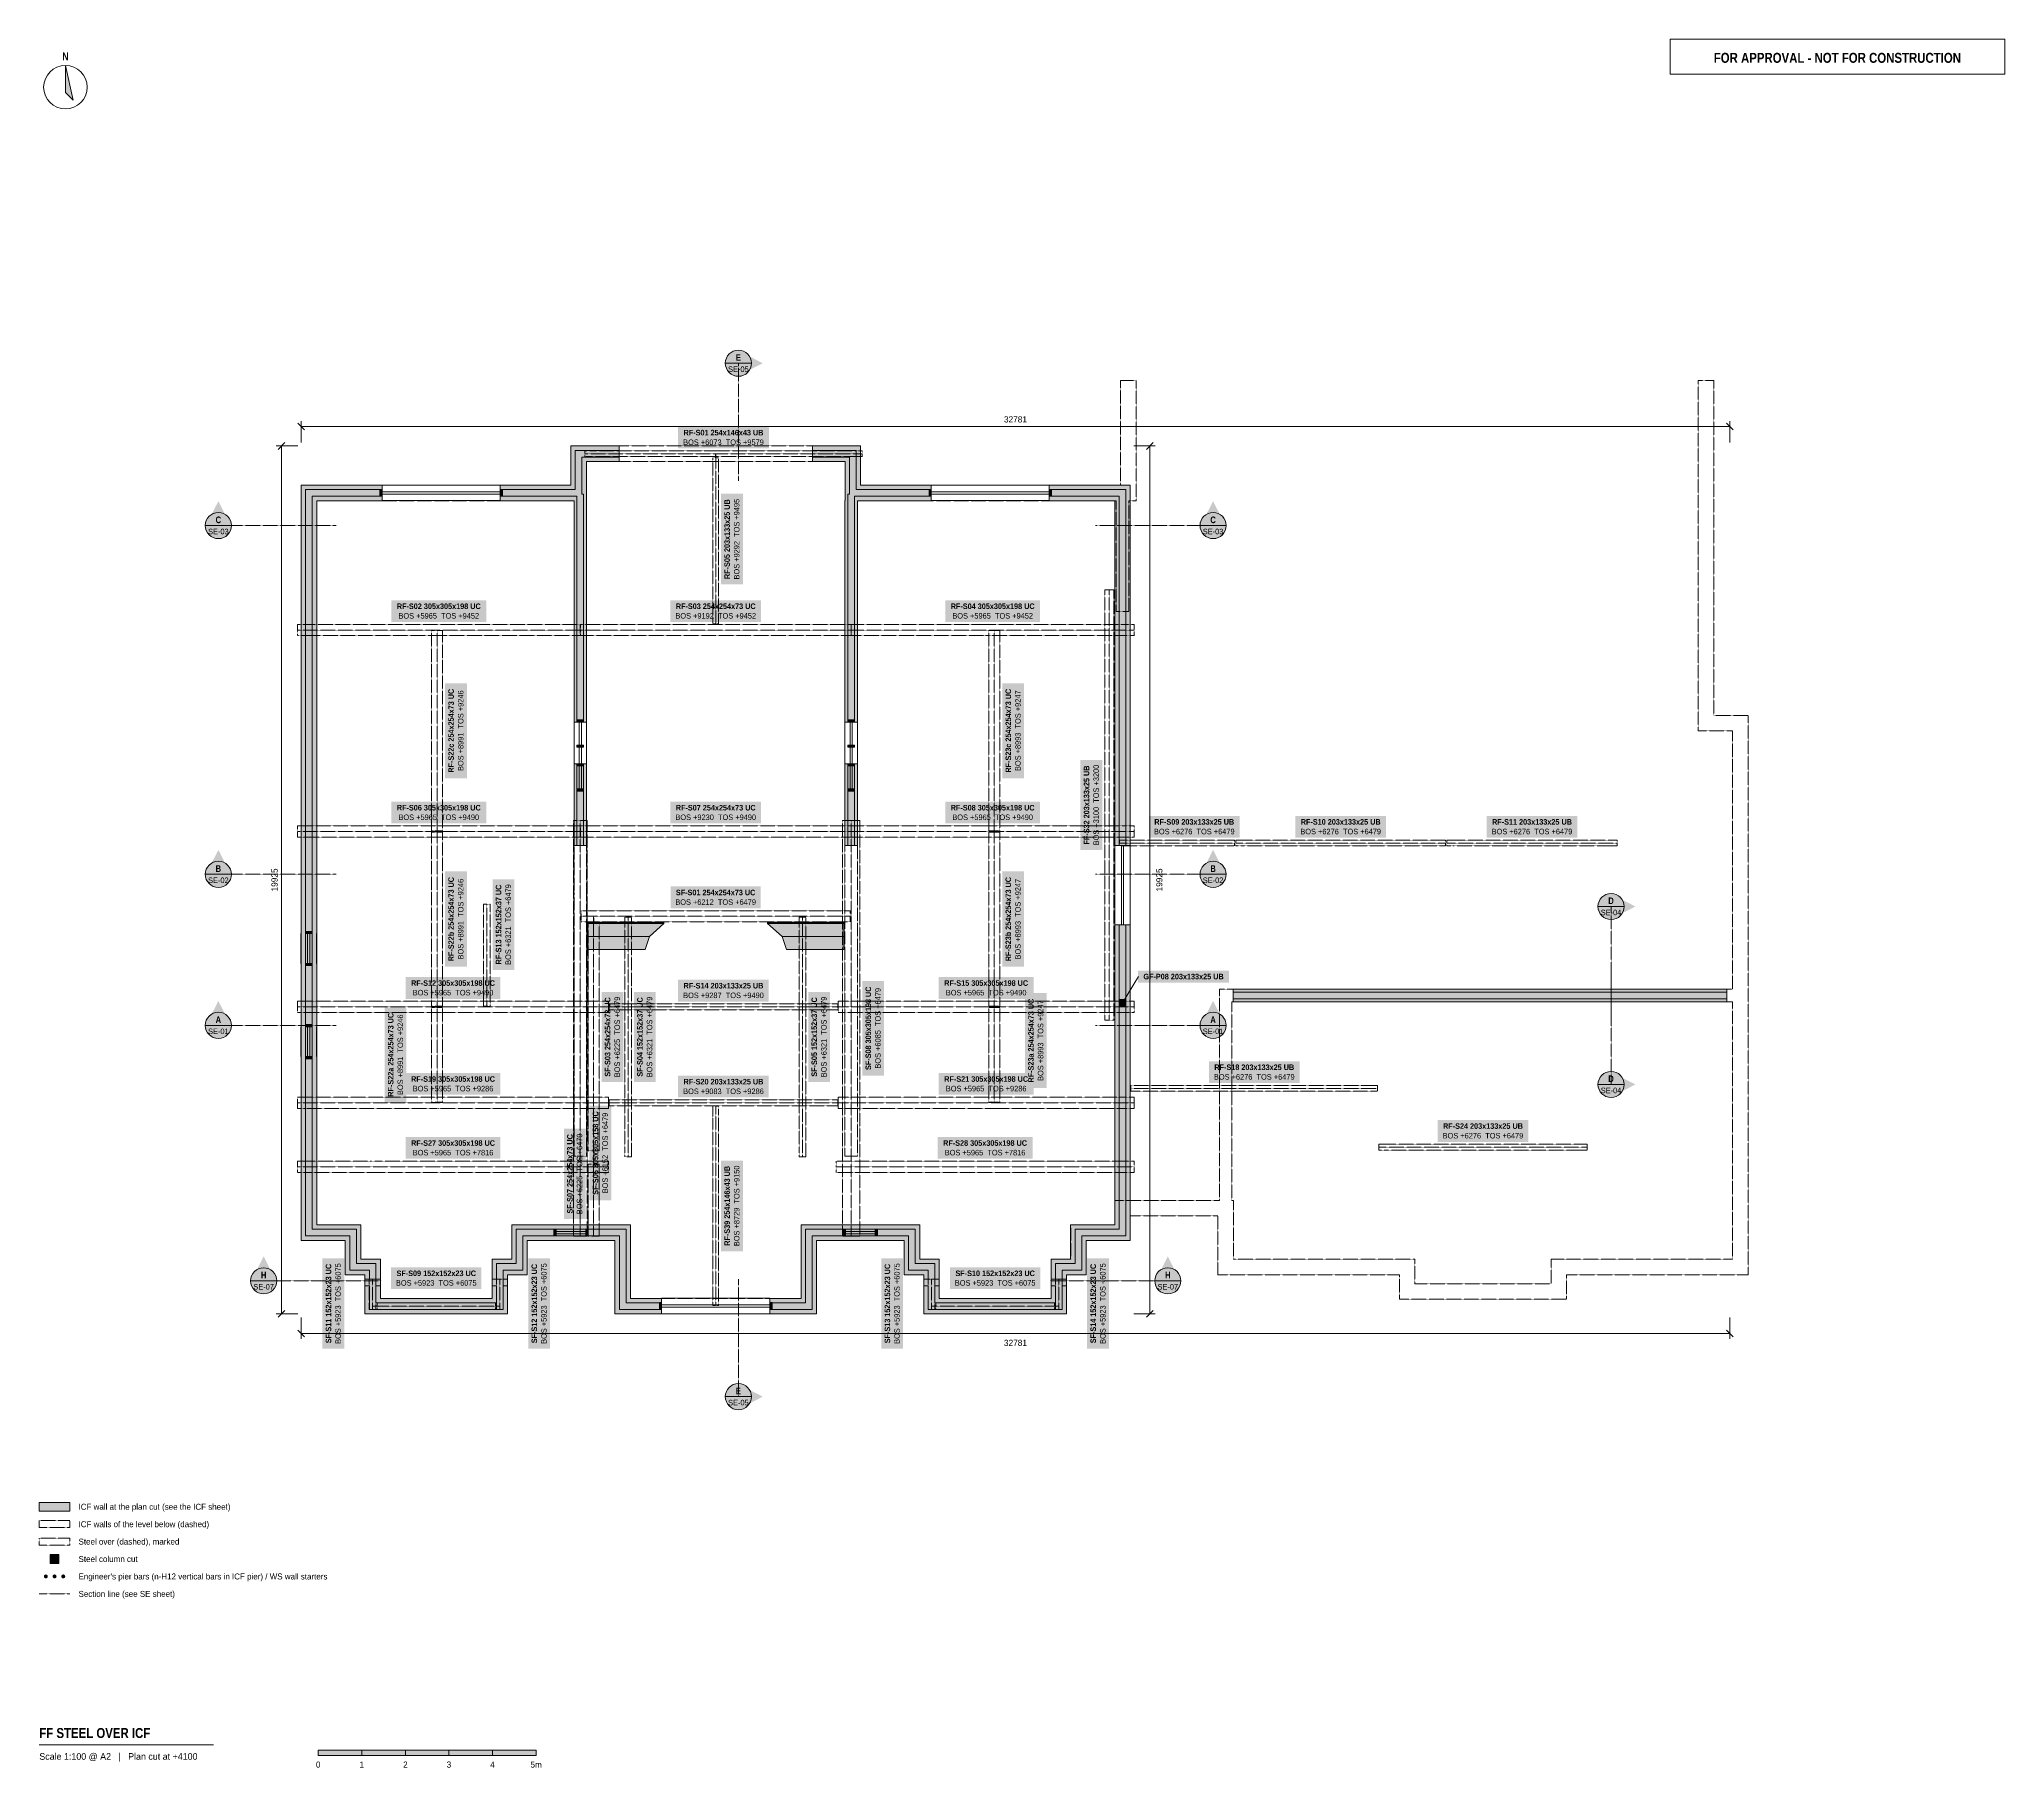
# Model space of a CAD drawing. Header units: millimetres. Extents: x -6044 to 39056, y -10454 to 29228.
import ezdxf
from ezdxf.enums import TextEntityAlignment as Align

# ---------------------------------------------------------------- set-up
doc = ezdxf.new("R2010")
doc.units = ezdxf.units.MM
doc.linetypes.add('DASHED', pattern=[1.524, 1.27, -0.254])
for name, color, linetype in [('FILL-C_9E1A1A', 7, 'Continuous'), ('FILL-C_B2B2B5', 7, 'Continuous'), ('FILL-EPS', 7, 'Continuous'), ('FILL-INK', 7, 'Continuous'), ('FILL-RED', 7, 'Continuous'), ('FILL-STEEL', 7, 'Continuous'), ('FILL-TEAL_DK', 7, 'Continuous'), ('FILL-WHITE', 7, 'Continuous'), ('LINE-INK', 7, 'Continuous'), ('LINE-RED', 7, 'Continuous'), ('LINE-RED-DASH', 7, 'DASHED'), ('LINE-STEEL', 7, 'Continuous'), ('LINE-STEEL-DASH', 7, 'DASHED'), ('LINE-STEEL_GREY', 7, 'Continuous'), ('LINE-STEEL_GREY-DASH', 7, 'DASHED'), ('LINE-TEAL_DK', 7, 'Continuous'), ('TEXT-INK', 7, 'Continuous'), ('TEXT-RED', 7, 'Continuous'), ('TEXT-STEEL', 7, 'Continuous'), ('TEXT-STEEL_GREY', 7, 'Continuous')]:
    doc.layers.add(name, color=color, linetype=linetype)
doc.styles.add('OpenSansCondensed-Bold', font='OpenSansCondensed-Bold.ttf')

msp = doc.modelspace()

# ---------------------------------------------------------------- hatches: boundary and pattern name
at = {"layer": 'FILL-C_9E1A1A', "true_color": 0x9e1a1a}
h = msp.add_hatch(color=24, dxfattribs=at)
h.dxf.hatch_style = 1
h.paths.add_polyline_path([(-5849, -6062), (-5851, -6050), (-5855, -6039), (-5862, -6030), (-5871, -6023), (-5882, -6019), (-5894, -6017), (-5906, -6019), (-5916, -6023), (-5926, -6030), (-5933, -6039), (-5937, -6050), (-5939, -6062), (-5937, -6074), (-5933, -6084), (-5926, -6094), (-5916, -6101), (-5906, -6105), (-5894, -6107), (-5882, -6105), (-5871, -6101), (-5862, -6094), (-5855, -6084), (-5851, -6074)])
h = msp.add_hatch(color=24, dxfattribs=at)
h.dxf.hatch_style = 1
h.paths.add_polyline_path([(-5649, -6062), (-5651, -6050), (-5655, -6039), (-5662, -6030), (-5671, -6023), (-5682, -6019), (-5694, -6017), (-5706, -6019), (-5716, -6023), (-5726, -6030), (-5733, -6039), (-5737, -6050), (-5739, -6062), (-5737, -6074), (-5733, -6084), (-5726, -6094), (-5716, -6101), (-5706, -6105), (-5694, -6107), (-5682, -6105), (-5671, -6101), (-5662, -6094), (-5655, -6084), (-5651, -6074)])
h = msp.add_hatch(color=24, dxfattribs=at)
h.dxf.hatch_style = 1
h.paths.add_polyline_path([(-5449, -6062), (-5451, -6050), (-5455, -6039), (-5462, -6030), (-5471, -6023), (-5482, -6019), (-5494, -6017), (-5506, -6019), (-5516, -6023), (-5526, -6030), (-5533, -6039), (-5537, -6050), (-5539, -6062), (-5537, -6074), (-5533, -6084), (-5526, -6094), (-5516, -6101), (-5506, -6105), (-5494, -6107), (-5482, -6105), (-5471, -6101), (-5462, -6094), (-5455, -6084), (-5451, -6074)])
at = {"layer": 'FILL-C_B2B2B5', "true_color": 0xb2b2b5}
h = msp.add_hatch(color=253, dxfattribs=at)
h.dxf.hatch_style = 1
h.paths.add_polyline_path([(7261, 19637), (6407, 19637), (6407, 18783), (6446, 18783), (6446, 13552), (6294, 13552), (6294, 18737), (4533, 18737), (4533, 18889), (6255, 18889), (6255, 19789), (7261, 19789)])
h = msp.add_hatch(color=253, dxfattribs=at)
h.dxf.hatch_style = 1
h.paths.add_polyline_path([(11696, 19789), (12702, 19789), (12702, 18889), (14422, 18889), (14422, 18737), (12662, 18737), (12662, 13552), (12510, 13552), (12510, 18783), (12549, 18783), (12549, 19637), (11696, 19637)])
h = msp.add_hatch(color=253, dxfattribs=at)
h.dxf.hatch_style = 1
h.paths.add_polyline_path([(8235, 67), (7267, 67), (7267, 1755), (5052, 1755), (5052, 967), (4601, 967), (4601, 761), (4703, 761), (4703, 609), (4601, 609), (4601, 67), (1530, 67), (1530, 609), (1428, 609), (1428, 761), (1530, 761), (1530, 967), (1080, 967), (1080, 1755), (67, 1755), (67, 18889), (1823, 18889), (1823, 18737), (219, 18737), (219, 1907), (1232, 1907), (1232, 1119), (1682, 1119), (1682, 761), (1784, 761), (1784, 609), (1682, 609), (1682, 219), (4449, 219), (4449, 609), (4347, 609), (4347, 761), (4449, 761), (4449, 1119), (4899, 1119), (4899, 1907), (7419, 1907), (7419, 219), (8235, 219)])
h = msp.add_hatch(color=253, dxfattribs=at)
h.dxf.hatch_style = 1
h.paths.add_polyline_path([(18737, 10718), (18737, 18737), (17133, 18737), (17133, 18889), (18889, 18889), (18889, 10718)])
h = msp.add_hatch(color=253, dxfattribs=at)
h.dxf.hatch_style = 1
h.paths.add_polyline_path([(6446, 12596), (6446, 10718), (6294, 10718), (6294, 12596)])
h = msp.add_hatch(color=253, dxfattribs=at)
h.dxf.hatch_style = 1
h.paths.add_polyline_path([(12662, 12597), (12662, 10718), (12510, 10718), (12510, 12597)])
h = msp.add_hatch(color=253, dxfattribs=at)
h.dxf.hatch_style = 1
h.paths.add_polyline_path([(14609, 609), (14507, 609), (14507, 219), (17274, 219), (17274, 609), (17172, 609), (17172, 761), (17274, 761), (17274, 1119), (17724, 1119), (17724, 1907), (18737, 1907), (18737, 8898), (18889, 8898), (18889, 1755), (17876, 1755), (17876, 967), (17426, 967), (17426, 761), (17528, 761), (17528, 609), (17426, 609), (17426, 67), (14355, 67), (14355, 609), (14253, 609), (14253, 761), (14355, 761), (14355, 967), (13905, 967), (13905, 1755), (11689, 1755), (11689, 67), (10720, 67), (10720, 219), (11537, 219), (11537, 1907), (14057, 1907), (14057, 1119), (14507, 1119), (14507, 761), (14609, 761)])
h = msp.add_hatch(color=253, dxfattribs=at)
h.dxf.hatch_style = 1
h.paths.add_polyline_path([(32677, 7199), (21348, 7199), (21348, 7351), (32677, 7351)])
at = {"layer": 'FILL-EPS', "true_color": 0xccffff}
h = msp.add_hatch(color=7, dxfattribs=at)
h.dxf.hatch_style = 1
h.paths.add_polyline_path([(6153, 19891), (7261, 19891), (7261, 19789), (6255, 19789), (6255, 18889), (4533, 18889), (4533, 18991), (6153, 18991)])
h = msp.add_hatch(color=7, dxfattribs=at)
h.dxf.hatch_style = 1
h.paths.add_polyline_path([(11696, 19891), (12803, 19891), (12803, 18991), (14422, 18991), (14422, 18889), (12702, 18889), (12702, 19789), (11696, 19789)])
h = msp.add_hatch(color=7, dxfattribs=at)
h.dxf.hatch_style = 1
h.paths.add_polyline_path([(7261, 19535), (6509, 19535), (6509, 18640), (6513, 18640), (6513, 18314), (6513, 17098), (6513, 13552), (6446, 13552), (6446, 18783), (6407, 18783), (6407, 19637), (7261, 19637)])
h = msp.add_hatch(color=7, dxfattribs=at)
h.dxf.hatch_style = 1
h.paths.add_polyline_path([(11696, 19535), (11696, 19637), (12549, 19637), (12549, 18783), (12510, 18783), (12510, 13552), (12443, 13552), (12443, 18640), (12448, 18640), (12448, 19535)])
h = msp.add_hatch(color=7, dxfattribs=at)
h.dxf.hatch_style = 1
h.paths.add_polyline_path([(1428, 865), (978, 865), (978, 1653), (-35, 1653), (-35, 18991), (1823, 18991), (1823, 18889), (67, 18889), (67, 1755), (1080, 1755), (1080, 967), (1530, 967), (1530, 761), (1428, 761)])
h = msp.add_hatch(color=7, dxfattribs=at)
h.dxf.hatch_style = 1
h.paths.add_polyline_path([(18991, 18991), (18991, 10718), (18889, 10718), (18889, 18889), (17133, 18889), (17133, 18991)])
h = msp.add_hatch(color=7, dxfattribs=at)
h.dxf.hatch_style = 1
h.paths.add_polyline_path([(1823, 18635), (321, 18635), (321, 2009), (1334, 2009), (1334, 1221), (1784, 1221), (1784, 761), (1682, 761), (1682, 1119), (1232, 1119), (1232, 1907), (219, 1907), (219, 18737), (1823, 18737)])
h = msp.add_hatch(color=7, dxfattribs=at)
h.dxf.hatch_style = 1
h.paths.add_polyline_path([(6227, 13552), (6227, 13876), (6227, 18314), (6227, 18635), (4533, 18635), (4533, 18737), (6294, 18737), (6294, 13552)])
h = msp.add_hatch(color=7, dxfattribs=at)
h.dxf.hatch_style = 1
h.paths.add_polyline_path([(14422, 18635), (12729, 18635), (12729, 13552), (12662, 13552), (12662, 18737), (14422, 18737)])
h = msp.add_hatch(color=7, dxfattribs=at)
h.dxf.hatch_style = 1
h.paths.add_polyline_path([(18635, 10718), (18635, 18635), (17133, 18635), (17133, 18737), (18737, 18737), (18737, 10718)])
h = msp.add_hatch(color=7, dxfattribs=at)
h.dxf.hatch_style = 1
h.paths.add_polyline_path([(6227, 11027), (6227, 12459), (6227, 12596), (6294, 12596), (6294, 10718), (6264, 10718), (6227, 10718), (6227, 10894)])
h = msp.add_hatch(color=7, dxfattribs=at)
h.dxf.hatch_style = 1
h.paths.add_polyline_path([(6513, 12596), (6513, 12459), (6513, 12357), (6513, 10718), (6362, 10718), (6446, 10718), (6446, 12596)])
h = msp.add_hatch(color=7, dxfattribs=at)
h.dxf.hatch_style = 1
h.paths.add_polyline_path([(12443, 12597), (12510, 12597), (12510, 10718), (12443, 10718)])
h = msp.add_hatch(color=7, dxfattribs=at)
h.dxf.hatch_style = 1
h.paths.add_polyline_path([(12729, 12597), (12729, 10718), (12662, 10718), (12662, 12597)])
h = msp.add_hatch(color=7, dxfattribs=at)
h.dxf.hatch_style = 1
h.paths.add_polyline_path([(17172, 1221), (17622, 1221), (17622, 2009), (18635, 2009), (18635, 8898), (18737, 8898), (18737, 1907), (17724, 1907), (17724, 1119), (17274, 1119), (17274, 761), (17172, 761)])
h = msp.add_hatch(color=7, dxfattribs=at)
h.dxf.hatch_style = 1
h.paths.add_polyline_path([(18991, 8898), (18991, 1653), (17978, 1653), (17978, 865), (17528, 865), (17528, 761), (17426, 761), (17426, 967), (17876, 967), (17876, 1755), (18889, 1755), (18889, 8898)])
h = msp.add_hatch(color=7, dxfattribs=at)
h.dxf.hatch_style = 1
h.paths.add_polyline_path([(32677, 7351), (21348, 7351), (21348, 7418), (32677, 7418)])
h = msp.add_hatch(color=7, dxfattribs=at)
h.dxf.hatch_style = 1
h.paths.add_polyline_path([(32677, 7132), (21348, 7132), (21348, 7199), (32677, 7199)])
h = msp.add_hatch(color=7, dxfattribs=at)
h.dxf.hatch_style = 1
h.paths.add_polyline_path([(4798, 1221), (4798, 2009), (7521, 2009), (7521, 321), (8235, 321), (8235, 219), (7419, 219), (7419, 1907), (4899, 1907), (4899, 1119), (4449, 1119), (4449, 761), (4347, 761), (4347, 1221)])
h = msp.add_hatch(color=7, dxfattribs=at)
h.dxf.hatch_style = 1
h.paths.add_polyline_path([(11435, 321), (11435, 2009), (14159, 2009), (14159, 1221), (14609, 1221), (14609, 761), (14507, 761), (14507, 1119), (14057, 1119), (14057, 1907), (11537, 1907), (11537, 219), (10720, 219), (10720, 321)])
h = msp.add_hatch(color=7, dxfattribs=at)
h.dxf.hatch_style = 1
h.paths.add_polyline_path([(8235, -35), (7165, -35), (7165, 1653), (5153, 1653), (5153, 865), (4703, 865), (4703, 761), (4601, 761), (4601, 967), (5052, 967), (5052, 1755), (7267, 1755), (7267, 67), (8235, 67)])
h = msp.add_hatch(color=7, dxfattribs=at)
h.dxf.hatch_style = 1
h.paths.add_polyline_path([(14253, 865), (13803, 865), (13803, 1653), (11791, 1653), (11791, -35), (10720, -35), (10720, 67), (11689, 67), (11689, 1755), (13905, 1755), (13905, 967), (14355, 967), (14355, 761), (14253, 761)])
h = msp.add_hatch(color=7, dxfattribs=at)
h.dxf.hatch_style = 1
h.paths.add_polyline_path([(4703, -35), (1428, -35), (1428, 609), (1530, 609), (1530, 67), (4601, 67), (4601, 609), (4703, 609)])
h = msp.add_hatch(color=7, dxfattribs=at)
h.dxf.hatch_style = 1
h.paths.add_polyline_path([(1784, 321), (4347, 321), (4347, 609), (4449, 609), (4449, 219), (1682, 219), (1682, 609), (1784, 609)])
h = msp.add_hatch(color=7, dxfattribs=at)
h.dxf.hatch_style = 1
h.paths.add_polyline_path([(17528, -35), (14253, -35), (14253, 609), (14355, 609), (14355, 67), (17426, 67), (17426, 609), (17528, 609)])
h = msp.add_hatch(color=7, dxfattribs=at)
h.dxf.hatch_style = 1
h.paths.add_polyline_path([(14609, 321), (17172, 321), (17172, 609), (17274, 609), (17274, 219), (14507, 219), (14507, 609), (14609, 609)])
h = msp.add_hatch(color=7, dxfattribs=at)
h.dxf.hatch_style = 1
h.paths.add_polyline_path([(-6044, -4562), (-5344, -4562), (-5344, -4362), (-6044, -4362)])
at = {"layer": 'FILL-INK', "true_color": 0x14141a}
h = msp.add_hatch(color=250, dxfattribs=at)
h.dxf.hatch_style = 1
h.paths.add_polyline_path([(-5444, 28628), (-5269, 27828), (-5444, 28003)])
h = msp.add_hatch(color=250, dxfattribs=at)
h.dxf.hatch_style = 1
h.paths.add_polyline_path([(356, -10172), (1356, -10172), (1356, -10052), (356, -10052)])
h = msp.add_hatch(color=250, dxfattribs=at)
h.dxf.hatch_style = 1
h.paths.add_polyline_path([(2356, -10172), (3356, -10172), (3356, -10052), (2356, -10052)])
h = msp.add_hatch(color=250, dxfattribs=at)
h.dxf.hatch_style = 1
h.paths.add_polyline_path([(4356, -10172), (5356, -10172), (5356, -10052), (4356, -10052)])
at = {"layer": 'FILL-RED', "true_color": 0xb81a1f}
h = msp.add_hatch(color=242, dxfattribs=at)
h.dxf.hatch_style = 1
h.paths.add_polyline_path([(10558, 21791), (9998, 22076), (9998, 21506)])
h = msp.add_hatch(color=242, dxfattribs=at)
h.dxf.hatch_style = 1
h.paths.add_polyline_path([(-1935, 18624), (-2220, 18064), (-1650, 18064)])
h = msp.add_hatch(color=242, dxfattribs=at)
h.dxf.hatch_style = 1
h.paths.add_polyline_path([(20891, 18624), (20606, 18064), (21176, 18064)])
h = msp.add_hatch(color=242, dxfattribs=at)
h.dxf.hatch_style = 1
h.paths.add_polyline_path([(-1935, 10617), (-2220, 10057), (-1650, 10057)])
h = msp.add_hatch(color=242, dxfattribs=at)
h.dxf.hatch_style = 1
h.paths.add_polyline_path([(20891, 10617), (20606, 10057), (21176, 10057)])
h = msp.add_hatch(color=242, dxfattribs=at)
h.dxf.hatch_style = 1
h.paths.add_polyline_path([(30583, 9318), (30023, 9603), (30023, 9033)])
h = msp.add_hatch(color=242, dxfattribs=at)
h.dxf.hatch_style = 1
h.paths.add_polyline_path([(-1935, 7149), (-2220, 6589), (-1650, 6589)])
h = msp.add_hatch(color=242, dxfattribs=at)
h.dxf.hatch_style = 1
h.paths.add_polyline_path([(20891, 7149), (20606, 6589), (21176, 6589)])
h = msp.add_hatch(color=242, dxfattribs=at)
h.dxf.hatch_style = 1
h.paths.add_polyline_path([(30583, 5232), (30023, 5517), (30023, 4947)])
h = msp.add_hatch(color=242, dxfattribs=at)
h.dxf.hatch_style = 1
h.paths.add_polyline_path([(-896, 1284), (-1181, 724), (-611, 724)])
h = msp.add_hatch(color=242, dxfattribs=at)
h.dxf.hatch_style = 1
h.paths.add_polyline_path([(19852, 1284), (19567, 724), (20137, 724)])
h = msp.add_hatch(color=242, dxfattribs=at)
h.dxf.hatch_style = 1
h.paths.add_polyline_path([(10558, -1935), (9998, -1650), (9998, -2220)])
at = {"layer": 'FILL-STEEL', "true_color": 0x0d2973}
h = msp.add_hatch(color=166, dxfattribs=at)
h.dxf.hatch_style = 1
h.paths.add_polyline_path([(18738, 7033), (18738, 7183), (18888, 7183), (18888, 7033)])
h = msp.add_hatch(color=166, dxfattribs=at)
h.dxf.hatch_style = 1
h.paths.add_polyline_path([(18853, 7108), (18852, 7118), (18848, 7128), (18841, 7136), (18833, 7143), (18823, 7147), (18813, 7148), (18803, 7147), (18793, 7143), (18785, 7136), (18778, 7128), (18774, 7118), (18773, 7108), (18774, 7098), (18778, 7088), (18785, 7080), (18793, 7073), (18803, 7069), (18813, 7068), (18823, 7069), (18833, 7073), (18841, 7080), (18848, 7088), (18852, 7098)])
h = msp.add_hatch(color=166, dxfattribs=at)
h.dxf.hatch_style = 1
h.paths.add_polyline_path([(-5794, -5762), (-5594, -5762), (-5594, -5562), (-5794, -5562)])
at = {"layer": 'FILL-TEAL_DK', "true_color": 0x006b5c}
h = msp.add_hatch(color=126, dxfattribs=at)
h.dxf.hatch_style = 1
h.paths.add_polyline_path([(1823, 18889), (1823, 18737), (1773, 18737), (1773, 18889)])
h = msp.add_hatch(color=126, dxfattribs=at)
h.dxf.hatch_style = 1
h.paths.add_polyline_path([(4533, 18889), (4583, 18889), (4583, 18737), (4533, 18737), (4533, 18889)])
h = msp.add_hatch(color=126, dxfattribs=at)
h.dxf.hatch_style = 1
h.paths.add_polyline_path([(14423, 18889), (14423, 18737), (14373, 18737), (14373, 18889)])
h = msp.add_hatch(color=126, dxfattribs=at)
h.dxf.hatch_style = 1
h.paths.add_polyline_path([(17133, 18889), (17183, 18889), (17183, 18737), (17133, 18737)])
h = msp.add_hatch(color=126, dxfattribs=at)
h.dxf.hatch_style = 1
h.paths.add_polyline_path([(6294, 13602), (6446, 13602), (6446, 13552), (6294, 13552)])
h = msp.add_hatch(color=126, dxfattribs=at)
h.dxf.hatch_style = 1
h.paths.add_polyline_path([(12510, 13602), (12662, 13602), (12662, 13552), (12510, 13552)])
h = msp.add_hatch(color=126, dxfattribs=at)
h.dxf.hatch_style = 1
h.paths.add_polyline_path([(6294, 13023), (6446, 13023), (6446, 12973), (6294, 12973)])
h = msp.add_hatch(color=126, dxfattribs=at)
h.dxf.hatch_style = 1
h.paths.add_polyline_path([(12510, 13023), (12662, 13023), (12662, 12973), (12510, 12973)])
h = msp.add_hatch(color=126, dxfattribs=at)
h.dxf.hatch_style = 1
h.paths.add_polyline_path([(6294, 12597), (6446, 12597), (6446, 12547), (6294, 12547)])
h = msp.add_hatch(color=126, dxfattribs=at)
h.dxf.hatch_style = 1
h.paths.add_polyline_path([(12510, 12597), (12662, 12597), (12662, 12547), (12510, 12547)])
h = msp.add_hatch(color=126, dxfattribs=at)
h.dxf.hatch_style = 1
h.paths.add_polyline_path([(6294, 12018), (6446, 12018), (6446, 11968), (6294, 11968)])
h = msp.add_hatch(color=126, dxfattribs=at)
h.dxf.hatch_style = 1
h.paths.add_polyline_path([(12510, 12018), (12662, 12018), (12662, 11968), (12510, 11968)])
h = msp.add_hatch(color=126, dxfattribs=at)
h.dxf.hatch_style = 1
h.paths.add_polyline_path([(63, 8746), (215, 8746), (215, 8696), (63, 8696)])
h = msp.add_hatch(color=126, dxfattribs=at)
h.dxf.hatch_style = 1
h.paths.add_polyline_path([(63, 8011), (215, 8011), (215, 7961), (63, 7961)])
h = msp.add_hatch(color=126, dxfattribs=at)
h.dxf.hatch_style = 1
h.paths.add_polyline_path([(63, 6608), (215, 6608), (215, 6558), (63, 6558)])
h = msp.add_hatch(color=126, dxfattribs=at)
h.dxf.hatch_style = 1
h.paths.add_polyline_path([(63, 5873), (215, 5873), (215, 5823), (63, 5823)])
h = msp.add_hatch(color=126, dxfattribs=at)
h.dxf.hatch_style = 1
h.paths.add_polyline_path([(5766, 1907), (5816, 1907), (5816, 1755), (5766, 1755)])
h = msp.add_hatch(color=126, dxfattribs=at)
h.dxf.hatch_style = 1
h.paths.add_polyline_path([(6501, 1907), (6551, 1907), (6551, 1755), (6501, 1755)])
h = msp.add_hatch(color=126, dxfattribs=at)
h.dxf.hatch_style = 1
h.paths.add_polyline_path([(12404, 1907), (12454, 1907), (12454, 1755), (12404, 1755)])
h = msp.add_hatch(color=126, dxfattribs=at)
h.dxf.hatch_style = 1
h.paths.add_polyline_path([(13139, 1907), (13189, 1907), (13189, 1755), (13139, 1755)])
h = msp.add_hatch(color=126, dxfattribs=at)
h.dxf.hatch_style = 1
h.paths.add_polyline_path([(8185, 224), (8235, 224), (8235, 72), (8185, 72)])
h = msp.add_hatch(color=126, dxfattribs=at)
h.dxf.hatch_style = 1
h.paths.add_polyline_path([(10720, 224), (10770, 224), (10770, 72), (10720, 72)])
at = {"layer": 'FILL-WHITE', "true_color": 0xffffff}
h = msp.add_hatch(color=7, dxfattribs=at)
h.dxf.hatch_style = 1
h.paths.add_polyline_path([(10298, 21791), (10288, 21868), (10258, 21941), (10210, 22003), (10148, 22050), (10076, 22080), (9998, 22091), (9920, 22080), (9848, 22050), (9786, 22003), (9738, 21941), (9708, 21868), (9698, 21791), (9708, 21713), (9738, 21641), (9786, 21578), (9848, 21531), (9920, 21501), (9998, 21491), (10076, 21501), (10148, 21531), (10210, 21578), (10258, 21641), (10288, 21713)])
h = msp.add_hatch(color=7, dxfattribs=at)
h.dxf.hatch_style = 1
h.paths.add_polyline_path([(8615, 19835), (10697, 19835), (10697, 20336), (8615, 20336)])
h = msp.add_hatch(color=7, dxfattribs=at)
h.dxf.hatch_style = 1
h.paths.add_polyline_path([(10101, 16711), (10101, 18793), (9600, 18793), (9600, 16711)])
h = msp.add_hatch(color=7, dxfattribs=at)
h.dxf.hatch_style = 1
h.paths.add_polyline_path([(-1635, 18064), (-1645, 18142), (-1675, 18214), (-1722, 18276), (-1785, 18324), (-1857, 18354), (-1935, 18364), (-2012, 18354), (-2085, 18324), (-2147, 18276), (-2194, 18214), (-2224, 18142), (-2235, 18064), (-2224, 17986), (-2194, 17914), (-2147, 17852), (-2085, 17804), (-2012, 17774), (-1935, 17764), (-1857, 17774), (-1785, 17804), (-1722, 17852), (-1675, 17914), (-1645, 17986)])
h = msp.add_hatch(color=7, dxfattribs=at)
h.dxf.hatch_style = 1
h.paths.add_polyline_path([(21191, 18064), (21180, 18142), (21150, 18214), (21103, 18276), (21041, 18324), (20968, 18354), (20891, 18364), (20813, 18354), (20741, 18324), (20678, 18276), (20631, 18214), (20601, 18142), (20591, 18064), (20601, 17986), (20631, 17914), (20678, 17852), (20741, 17804), (20813, 17774), (20891, 17764), (20968, 17774), (21041, 17804), (21103, 17852), (21150, 17914), (21180, 17986)])
h = msp.add_hatch(color=7, dxfattribs=at)
h.dxf.hatch_style = 1
h.paths.add_polyline_path([(2034, 15849), (4213, 15849), (4213, 16350), (2034, 16350)])
h = msp.add_hatch(color=7, dxfattribs=at)
h.dxf.hatch_style = 1
h.paths.add_polyline_path([(8437, 15849), (10519, 15849), (10519, 16350), (8437, 16350)])
h = msp.add_hatch(color=7, dxfattribs=at)
h.dxf.hatch_style = 1
h.paths.add_polyline_path([(14743, 15849), (16922, 15849), (16922, 16350), (14743, 16350)])
h = msp.add_hatch(color=7, dxfattribs=at)
h.dxf.hatch_style = 1
h.paths.add_polyline_path([(3767, 12264), (3767, 14443), (3266, 14443), (3266, 12264)])
h = msp.add_hatch(color=7, dxfattribs=at)
h.dxf.hatch_style = 1
h.paths.add_polyline_path([(16554, 12264), (16554, 14443), (16053, 14443), (16053, 12264)])
h = msp.add_hatch(color=7, dxfattribs=at)
h.dxf.hatch_style = 1
h.paths.add_polyline_path([(18350, 10612), (18350, 12683), (17848, 12683), (17848, 10612)])
h = msp.add_hatch(color=7, dxfattribs=at)
h.dxf.hatch_style = 1
h.paths.add_polyline_path([(2034, 11224), (4213, 11224), (4213, 11725), (2034, 11725)])
h = msp.add_hatch(color=7, dxfattribs=at)
h.dxf.hatch_style = 1
h.paths.add_polyline_path([(8437, 11224), (10519, 11224), (10519, 11725), (8437, 11725)])
h = msp.add_hatch(color=7, dxfattribs=at)
h.dxf.hatch_style = 1
h.paths.add_polyline_path([(14743, 11224), (16922, 11224), (16922, 11725), (14743, 11725)])
h = msp.add_hatch(color=7, dxfattribs=at)
h.dxf.hatch_style = 1
h.paths.add_polyline_path([(19418, 10898), (21499, 10898), (21499, 11399), (19418, 11399)])
h = msp.add_hatch(color=7, dxfattribs=at)
h.dxf.hatch_style = 1
h.paths.add_polyline_path([(22778, 10898), (24860, 10898), (24860, 11399), (22778, 11399)])
h = msp.add_hatch(color=7, dxfattribs=at)
h.dxf.hatch_style = 1
h.paths.add_polyline_path([(27168, 10898), (29250, 10898), (29250, 11399), (27168, 11399)])
h = msp.add_hatch(color=7, dxfattribs=at)
h.dxf.hatch_style = 1
h.paths.add_polyline_path([(-1635, 10057), (-1645, 10135), (-1675, 10207), (-1722, 10269), (-1785, 10317), (-1857, 10347), (-1935, 10357), (-2012, 10347), (-2085, 10317), (-2147, 10269), (-2194, 10207), (-2224, 10135), (-2235, 10057), (-2224, 9979), (-2194, 9907), (-2147, 9845), (-2085, 9797), (-2012, 9767), (-1935, 9757), (-1857, 9767), (-1785, 9797), (-1722, 9845), (-1675, 9907), (-1645, 9979)])
h = msp.add_hatch(color=7, dxfattribs=at)
h.dxf.hatch_style = 1
h.paths.add_polyline_path([(3767, 7934), (3767, 10122), (3266, 10122), (3266, 7934)])
h = msp.add_hatch(color=7, dxfattribs=at)
h.dxf.hatch_style = 1
h.paths.add_polyline_path([(4857, 7864), (4857, 9945), (4356, 9945), (4356, 7864)])
h = msp.add_hatch(color=7, dxfattribs=at)
h.dxf.hatch_style = 1
h.paths.add_polyline_path([(16554, 7934), (16554, 10122), (16053, 10122), (16053, 7934)])
h = msp.add_hatch(color=7, dxfattribs=at)
h.dxf.hatch_style = 1
h.paths.add_polyline_path([(21191, 10057), (21180, 10135), (21150, 10207), (21103, 10269), (21041, 10317), (20968, 10347), (20891, 10357), (20813, 10347), (20741, 10317), (20678, 10269), (20631, 10207), (20601, 10135), (20591, 10057), (20601, 9979), (20631, 9907), (20678, 9845), (20741, 9797), (20813, 9767), (20891, 9757), (20968, 9767), (21041, 9797), (21103, 9845), (21150, 9907), (21180, 9979)])
h = msp.add_hatch(color=7, dxfattribs=at)
h.dxf.hatch_style = 1
h.paths.add_polyline_path([(8441, 9277), (10512, 9277), (10512, 9778), (8441, 9778)])
h = msp.add_hatch(color=7, dxfattribs=at)
h.dxf.hatch_style = 1
h.paths.add_polyline_path([(30323, 9318), (30313, 9396), (30283, 9468), (30235, 9530), (30173, 9578), (30101, 9608), (30023, 9618), (29945, 9608), (29873, 9578), (29811, 9530), (29763, 9468), (29733, 9396), (29723, 9318), (29733, 9240), (29763, 9168), (29811, 9106), (29873, 9058), (29945, 9028), (30023, 9018), (30101, 9028), (30173, 9058), (30235, 9106), (30283, 9168), (30313, 9240)])
h = msp.add_hatch(color=7, dxfattribs=at)
h.dxf.hatch_style = 1
h.paths.add_polyline_path([(6538, 8948), (8288, 8948), (8288, 8928), (6538, 8928)])
h = msp.add_hatch(color=7, dxfattribs=at)
h.dxf.hatch_style = 1
h.paths.add_polyline_path([(6538, 8928), (8288, 8928), (7957, 8628), (6538, 8628), (6538, 8648)])
h = msp.add_hatch(color=7, dxfattribs=at)
h.dxf.hatch_style = 1
h.paths.add_polyline_path([(6538, 8628), (7957, 8628), (7855, 8328), (6538, 8328), (6538, 8348)])
h = msp.add_hatch(color=7, dxfattribs=at)
h.dxf.hatch_style = 1
h.paths.add_polyline_path([(10668, 8948), (12418, 8948), (12418, 8928), (10668, 8928)])
h = msp.add_hatch(color=7, dxfattribs=at)
h.dxf.hatch_style = 1
h.paths.add_polyline_path([(10999, 8628), (10668, 8928), (12418, 8928), (12418, 8628)])
h = msp.add_hatch(color=7, dxfattribs=at)
h.dxf.hatch_style = 1
h.paths.add_polyline_path([(11101, 8328), (10999, 8628), (12418, 8628), (12418, 8328), (11101, 8328)])
h = msp.add_hatch(color=7, dxfattribs=at)
h.dxf.hatch_style = 1
h.paths.add_polyline_path([(2360, 7198), (4539, 7198), (4539, 7699), (2360, 7699)])
h = msp.add_hatch(color=7, dxfattribs=at)
h.dxf.hatch_style = 1
h.paths.add_polyline_path([(14594, 7198), (16774, 7198), (16774, 7699), (14594, 7699)])
h = msp.add_hatch(color=7, dxfattribs=at)
h.dxf.hatch_style = 1
h.paths.add_polyline_path([(19167, 7568), (21259, 7568), (21259, 7848), (19167, 7848)])
h = msp.add_hatch(color=7, dxfattribs=at)
h.dxf.hatch_style = 1
h.paths.add_polyline_path([(7359, 5287), (7359, 7359), (6858, 7359), (6858, 5287)])
h = msp.add_hatch(color=7, dxfattribs=at)
h.dxf.hatch_style = 1
h.paths.add_polyline_path([(8101, 5287), (8101, 7359), (7600, 7359), (7600, 5287)])
h = msp.add_hatch(color=7, dxfattribs=at)
h.dxf.hatch_style = 1
h.paths.add_polyline_path([(8615, 7137), (10696, 7137), (10696, 7638), (8615, 7638)])
h = msp.add_hatch(color=7, dxfattribs=at)
h.dxf.hatch_style = 1
h.paths.add_polyline_path([(12101, 5287), (12101, 7359), (11600, 7359), (11600, 5287)])
h = msp.add_hatch(color=7, dxfattribs=at)
h.dxf.hatch_style = 1
h.paths.add_polyline_path([(13342, 5438), (13342, 7607), (12840, 7607), (12840, 5438)])
h = msp.add_hatch(color=7, dxfattribs=at)
h.dxf.hatch_style = 1
h.paths.add_polyline_path([(17074, 5150), (17074, 7329), (16573, 7329), (16573, 5150)])
h = msp.add_hatch(color=7, dxfattribs=at)
h.dxf.hatch_style = 1
h.paths.add_polyline_path([(-1635, 6589), (-1645, 6667), (-1675, 6739), (-1722, 6801), (-1785, 6849), (-1857, 6879), (-1935, 6889), (-2012, 6879), (-2085, 6849), (-2147, 6801), (-2194, 6739), (-2224, 6667), (-2235, 6589), (-2224, 6511), (-2194, 6439), (-2147, 6377), (-2085, 6329), (-2012, 6299), (-1935, 6289), (-1857, 6299), (-1785, 6329), (-1722, 6377), (-1675, 6439), (-1645, 6511)])
h = msp.add_hatch(color=7, dxfattribs=at)
h.dxf.hatch_style = 1
h.paths.add_polyline_path([(2382, 4824), (2382, 7003), (1881, 7003), (1881, 4824)])
h = msp.add_hatch(color=7, dxfattribs=at)
h.dxf.hatch_style = 1
h.paths.add_polyline_path([(21191, 6589), (21180, 6667), (21150, 6739), (21103, 6801), (21041, 6849), (20968, 6879), (20891, 6889), (20813, 6879), (20741, 6849), (20678, 6801), (20631, 6739), (20601, 6667), (20591, 6589), (20601, 6511), (20631, 6439), (20678, 6377), (20741, 6329), (20813, 6299), (20891, 6289), (20968, 6299), (21041, 6329), (21103, 6377), (21150, 6439), (21180, 6511)])
h = msp.add_hatch(color=7, dxfattribs=at)
h.dxf.hatch_style = 1
h.paths.add_polyline_path([(2360, 4995), (4539, 4995), (4539, 5496), (2360, 5496)])
h = msp.add_hatch(color=7, dxfattribs=at)
h.dxf.hatch_style = 1
h.paths.add_polyline_path([(8615, 4934), (10696, 4934), (10696, 5435), (8615, 5435)])
h = msp.add_hatch(color=7, dxfattribs=at)
h.dxf.hatch_style = 1
h.paths.add_polyline_path([(14594, 4995), (16774, 4995), (16774, 5496), (14594, 5496)])
h = msp.add_hatch(color=7, dxfattribs=at)
h.dxf.hatch_style = 1
h.paths.add_polyline_path([(20795, 5265), (22877, 5265), (22877, 5766), (20795, 5766)])
h = msp.add_hatch(color=7, dxfattribs=at)
h.dxf.hatch_style = 1
h.paths.add_polyline_path([(30323, 5232), (30313, 5310), (30283, 5382), (30235, 5444), (30173, 5492), (30101, 5522), (30023, 5532), (29945, 5522), (29873, 5492), (29811, 5444), (29763, 5382), (29733, 5310), (29723, 5232), (29733, 5155), (29763, 5082), (29811, 5020), (29873, 4972), (29945, 4942), (30023, 4932), (30101, 4942), (30173, 4972), (30235, 5020), (30283, 5082), (30313, 5155)])
h = msp.add_hatch(color=7, dxfattribs=at)
h.dxf.hatch_style = 1
h.paths.add_polyline_path([(7082, 2574), (7082, 4744), (6581, 4744), (6581, 2574)])
h = msp.add_hatch(color=7, dxfattribs=at)
h.dxf.hatch_style = 1
h.paths.add_polyline_path([(6494, 2144), (6494, 4215), (5993, 4215), (5993, 2144)])
h = msp.add_hatch(color=7, dxfattribs=at)
h.dxf.hatch_style = 1
h.paths.add_polyline_path([(26044, 3915), (28125, 3915), (28125, 4416), (26044, 4416)])
h = msp.add_hatch(color=7, dxfattribs=at)
h.dxf.hatch_style = 1
h.paths.add_polyline_path([(2360, 3525), (4539, 3525), (4539, 4026), (2360, 4026)])
h = msp.add_hatch(color=7, dxfattribs=at)
h.dxf.hatch_style = 1
h.paths.add_polyline_path([(14569, 3525), (16749, 3525), (16749, 4026), (14569, 4026)])
h = msp.add_hatch(color=7, dxfattribs=at)
h.dxf.hatch_style = 1
h.paths.add_polyline_path([(10101, 1405), (10101, 3486), (9600, 3486), (9600, 1405)])
h = msp.add_hatch(color=7, dxfattribs=at)
h.dxf.hatch_style = 1
h.paths.add_polyline_path([(-596, 724), (-606, 802), (-636, 874), (-684, 936), (-746, 984), (-818, 1014), (-896, 1024), (-973, 1014), (-1046, 984), (-1108, 936), (-1156, 874), (-1186, 802), (-1196, 724), (-1186, 646), (-1156, 574), (-1108, 512), (-1046, 464), (-973, 434), (-896, 424), (-818, 434), (-746, 464), (-684, 512), (-636, 574), (-606, 646)])
h = msp.add_hatch(color=7, dxfattribs=at)
h.dxf.hatch_style = 1
h.paths.add_polyline_path([(954, -834), (954, 1238), (453, 1238), (453, -834)])
h = msp.add_hatch(color=7, dxfattribs=at)
h.dxf.hatch_style = 1
h.paths.add_polyline_path([(2029, 534), (4101, 534), (4101, 1035), (2029, 1035)])
h = msp.add_hatch(color=7, dxfattribs=at)
h.dxf.hatch_style = 1
h.paths.add_polyline_path([(5677, -834), (5677, 1238), (5176, 1238), (5176, -834)])
h = msp.add_hatch(color=7, dxfattribs=at)
h.dxf.hatch_style = 1
h.paths.add_polyline_path([(13779, -834), (13779, 1238), (13278, 1238), (13278, -834)])
h = msp.add_hatch(color=7, dxfattribs=at)
h.dxf.hatch_style = 1
h.paths.add_polyline_path([(14854, 534), (16926, 534), (16926, 1035), (14854, 1035)])
h = msp.add_hatch(color=7, dxfattribs=at)
h.dxf.hatch_style = 1
h.paths.add_polyline_path([(18502, -834), (18502, 1238), (18001, 1238), (18001, -834)])
h = msp.add_hatch(color=7, dxfattribs=at)
h.dxf.hatch_style = 1
h.paths.add_polyline_path([(20152, 724), (20142, 802), (20112, 874), (20064, 936), (20002, 984), (19929, 1014), (19852, 1024), (19774, 1014), (19702, 984), (19640, 936), (19592, 874), (19562, 802), (19552, 724), (19562, 646), (19592, 574), (19640, 512), (19702, 464), (19774, 434), (19852, 424), (19929, 434), (20002, 464), (20064, 512), (20112, 574), (20142, 646)])
h = msp.add_hatch(color=7, dxfattribs=at)
h.dxf.hatch_style = 1
h.paths.add_polyline_path([(10298, -1935), (10288, -1857), (10258, -1785), (10210, -1722), (10148, -1675), (10076, -1645), (9998, -1635), (9920, -1645), (9848, -1675), (9786, -1722), (9738, -1785), (9708, -1857), (9698, -1935), (9708, -2012), (9738, -2085), (9786, -2147), (9848, -2194), (9920, -2224), (9998, -2235), (10076, -2224), (10148, -2194), (10210, -2147), (10258, -2085), (10288, -2012)])
h = msp.add_hatch(color=7, dxfattribs=at)
h.dxf.hatch_style = 1
h.paths.add_polyline_path([(1356, -10172), (2356, -10172), (2356, -10052), (1356, -10052)])
h = msp.add_hatch(color=7, dxfattribs=at)
h.dxf.hatch_style = 1
h.paths.add_polyline_path([(3356, -10172), (4356, -10172), (4356, -10052), (3356, -10052)])

# ---------------------------------------------------------------- linework, layer by layer
at = {"layer": 'LINE-INK', "lineweight": 5}
for p, q in [((43, 20263), (-112, 20418)), ((-35, 19971), (-35, 20461)), ((32747, 20341), (-35, 20341)), ((32824, 20263), (32669, 20418)), ((32747, 19971), (32747, 20461)), ((-115, 19891), (-605, 19891)), ((-407, 19968), (-562, 19813)), ((-485, 19891), (-485, -35)), ((19071, 19891), (19561, 19891)), ((19363, 19813), (19518, 19968)), ((19441, -35), (19441, 19891)), ((4533, 18991), (1823, 18991)), ((17133, 18991), (14423, 18991)), ((4533, 18838), (1823, 18838)), ((4533, 18788), (1823, 18788)), ((4533, 18636), (1823, 18636)), ((17133, 18838), (14423, 18838)), ((17133, 18788), (14423, 18788)), ((17133, 18636), (14423, 18636)), ((6227, 13552), (6227, 12597)), ((6345, 13552), (6345, 12597)), ((6395, 13552), (6395, 12597)), ((6513, 13552), (6513, 12597)), ((12443, 12597), (12443, 13552)), ((12561, 12597), (12561, 13552)), ((12611, 12597), (12611, 13552)), ((12729, 12597), (12729, 13552)), ((6227, 12973), (6227, 12018)), ((6345, 12973), (6345, 12018)), ((6395, 12973), (6395, 12018)), ((6513, 12973), (6513, 12018)), ((12443, 12018), (12443, 12973)), ((12561, 12018), (12561, 12973)), ((12611, 12018), (12611, 12973)), ((12729, 12018), (12729, 12973)), ((18635, 8898), (18635, 10718)), ((18788, 8898), (18788, 10718)), ((18838, 8898), (18838, 10718)), ((18991, 8898), (18991, 10718)), ((-39, 8696), (-39, 8011)), ((114, 8696), (114, 8011)), ((164, 8696), (164, 8011)), ((317, 8696), (317, 8011)), ((-39, 6558), (-39, 5873)), ((114, 6558), (114, 5873)), ((164, 6558), (164, 5873)), ((317, 6558), (317, 5873)), ((5816, 2008), (6501, 2008)), ((5816, 1856), (6501, 1856)), ((5816, 1806), (6501, 1806)), ((12454, 2008), (13139, 2008)), ((12454, 1856), (13139, 1856)), ((12454, 1806), (13139, 1806)), ((5816, 1653), (6501, 1653)), ((12454, 1653), (13139, 1653)), ((-407, 43), (-562, -112)), ((8235, 326), (10720, 326)), ((8235, 173), (10720, 173)), ((8235, 123), (10720, 123)), ((19363, -112), (19518, 43)), ((-115, -35), (-605, -35)), ((-112, -407), (43, -562)), ((-35, -115), (-35, -605)), ((8235, -30), (10720, -30)), ((19071, -35), (19561, -35)), ((32669, -407), (32824, -562)), ((32747, -115), (32747, -605)), ((-35, -485), (32747, -485)), ((-6044, -9932), (-2044, -9932))]:
    msp.add_line(p, q, dxfattribs=at)
for points in [[(-5444, 28628), (-5269, 27828), (-5444, 28003)], [(6153, 18991), (6153, 19891), (7261, 19891), (7261, 19535), (6509, 19535), (6509, 18640), (6513, 18640), (6513, 18314), (6513, 17098), (6513, 13552), (6227, 13552), (6227, 13876), (6227, 18314), (6227, 18635), (4533, 18635), (4533, 18991)], [(12448, 19535), (11696, 19535), (11696, 19891), (12803, 19891), (12803, 18991), (14422, 18991), (14422, 18635), (12729, 18635), (12729, 13552), (12443, 13552), (12443, 18640), (12448, 18640)], [(4347, 1221), (4798, 1221), (4798, 2009), (7521, 2009), (7521, 321), (8235, 321), (8235, -35), (7165, -35), (7165, 1653), (5153, 1653), (5153, 865), (4703, 865), (4703, -35), (1428, -35), (1428, 865), (978, 865), (978, 1653), (-35, 1653), (-35, 18991), (1823, 18991), (1823, 18635), (321, 18635), (321, 2009), (1334, 2009), (1334, 1221), (1784, 1221), (1784, 321), (4347, 321)], [(17133, 18991), (18991, 18991), (18991, 10718), (18635, 10718), (18635, 18635), (17133, 18635)], [(6227, 10894), (6227, 11027), (6227, 12459), (6227, 12596), (6513, 12596), (6513, 12459), (6513, 12357), (6513, 10718), (6264, 10718), (6227, 10718)], [(12443, 10718), (12443, 12597), (12729, 12597), (12729, 10718)], [(6538, 8948), (6538, 8948), (8288, 8948), (8288, 8928), (8288, 8928), (6538, 8928)], [(6538, 8928), (8288, 8928), (7957, 8628), (6538, 8628), (6538, 8648)], [(6538, 8628), (6538, 8628), (7957, 8628), (7855, 8328), (7855, 8328), (7855, 8328), (7855, 8328), (6538, 8328), (6538, 8348)], [(10668, 8948), (10668, 8948), (12418, 8948), (12418, 8928), (12418, 8928), (10668, 8928)], [(10999, 8628), (10668, 8928), (12418, 8928), (12418, 8628)], [(10720, 321), (11435, 321), (11435, 2009), (14159, 2009), (14159, 1221), (14609, 1221), (14609, 321), (17172, 321), (17172, 1221), (17622, 1221), (17622, 2009), (18635, 2009), (18635, 8898), (18991, 8898), (18991, 1653), (17978, 1653), (17978, 865), (17528, 865), (17528, -35), (14253, -35), (14253, 865), (13803, 865), (13803, 1653), (11791, 1653), (11791, -35), (10720, -35)], [(11101, 8328), (11101, 8328), (10999, 8628), (12418, 8628), (12418, 8328), (11101, 8328), (11101, 8328)], [(32677, 7418), (32677, 7132), (21348, 7132), (21348, 7418)], [(18738, 7033), (18738, 7183), (18888, 7183), (18888, 7033)], [(-6044, -4562), (-5344, -4562), (-5344, -4362), (-6044, -4362)], [(-5794, -5762), (-5594, -5762), (-5594, -5562), (-5794, -5562)], [(356, -10172), (1356, -10172), (1356, -10052), (356, -10052)], [(1356, -10172), (2356, -10172), (2356, -10052), (1356, -10052)], [(2356, -10172), (3356, -10172), (3356, -10052), (2356, -10052)], [(3356, -10172), (4356, -10172), (4356, -10052), (3356, -10052)], [(4356, -10172), (5356, -10172), (5356, -10052), (4356, -10052)]]:
    msp.add_lwpolyline(points, close=True, dxfattribs=at)
msp.add_circle((-5444, 28128), 500, dxfattribs=at)
at = {"layer": 'LINE-RED', "lineweight": 5}
for p, q in [((9698, 21791), (10298, 21791)), ((-2235, 18064), (-1635, 18064)), ((20591, 18064), (21191, 18064)), ((-2235, 10057), (-1635, 10057)), ((20591, 10057), (21191, 10057)), ((29723, 9318), (30323, 9318)), ((-2235, 6589), (-1635, 6589)), ((20591, 6589), (21191, 6589)), ((29723, 5232), (30323, 5232)), ((-1196, 724), (-596, 724)), ((19552, 724), (20152, 724)), ((9698, -1935), (10298, -1935))]:
    msp.add_line(p, q, dxfattribs=at)
msp.add_lwpolyline([(31377, 28428), (39056, 28428), (39056, 29228), (31377, 29228)], close=True, dxfattribs=at)
for centre in [(9998, 21791), (-1935, 18064), (20891, 18064), (-1935, 10057), (20891, 10057), (30023, 9318), (-1935, 6589), (20891, 6589), (30023, 5232), (-896, 724), (19852, 724), (9998, -1935)]:
    msp.add_circle(centre, 300, dxfattribs=at)
at = {"layer": 'LINE-RED-DASH', "lineweight": 5}
for p, q in [((9998, 21791), (9998, 19091)), ((-1935, 18064), (765, 18064)), ((20891, 18064), (18191, 18064)), ((-1935, 10057), (765, 10057)), ((20891, 10057), (18191, 10057)), ((30023, 9318), (30023, 6618)), ((30023, 5232), (30023, 7932)), ((-1935, 6589), (765, 6589)), ((20891, 6589), (18191, 6589)), ((-896, 724), (1804, 724)), ((9998, -1935), (9998, 765)), ((19852, 724), (17152, 724)), ((-6044, -6462), (-5344, -6462))]:
    msp.add_line(p, q, dxfattribs=at)
at = {"layer": 'LINE-STEEL', "lineweight": 5}
msp.add_line((18813, 7108), (19177, 7708), dxfattribs=at)
at = {"layer": 'LINE-STEEL-DASH', "lineweight": 5}
for p, q in [((6471, 19713), (12841, 19713)), ((9478, 15804), (9478, 19700)), ((18507, 6707), (18507, 16588)), ((-121, 15666), (6367, 15666)), ((3084, 11056), (3084, 15651)), ((6373, 15666), (12584, 15666)), ((12588, 15666), (19077, 15666)), ((15871, 11056), (15871, 15651)), ((6370, 1750), (6370, 11295)), ((12586, 1750), (12586, 11295)), ((-121, 11041), (6367, 11041)), ((3084, 7030), (3084, 11026)), ((6373, 11041), (12584, 11041)), ((12588, 11041), (19077, 11041)), ((15871, 7030), (15871, 11026)), ((18742, 10776), (21383, 10776)), ((21413, 10776), (26225, 10776)), ((26255, 10776), (30163, 10776)), ((4225, 7030), (4225, 9373)), ((6388, 9093), (12565, 9093)), ((6676, 3569), (6676, 9077)), ((7469, 3569), (7469, 9077)), ((11469, 3569), (11469, 9077)), ((-121, 7015), (7020, 7015)), ((3084, 4827), (3084, 7000)), ((7030, 7015), (12281, 7015)), ((12291, 7015), (19077, 7015)), ((15871, 4827), (15871, 7000)), ((19006, 5143), (24666, 5143)), ((-121, 4812), (7020, 4812)), ((7030, 4812), (12281, 4812)), ((9478, 156), (9478, 4735)), ((12291, 4812), (19077, 4812)), ((24696, 3793), (29473, 3793)), ((-121, 3342), (7020, 3342)), ((6676, 1750), (6676, 3537)), ((12241, 3342), (19077, 3342)), ((1605, 63), (1605, 759)), ((4525, 63), (4525, 759)), ((14430, 63), (14430, 759)), ((17350, 63), (17350, 759)), ((1618, 143), (4512, 143)), ((14443, 143), (17337, 143))]:
    msp.add_line(p, q, dxfattribs=at)
for points in [[(6471, 19780), (6477, 19780), (6477, 19780), (6615, 19780), (6615, 19782), (6615, 19782), (6615, 19782), (6615, 19780), (9478, 19780), (9478, 19780), (12697, 19780), (12697, 19780), (12835, 19780), (12841, 19780), (12841, 19646), (12841, 19646), (12841, 19646), (12841, 19644), (12841, 19644), (12841, 19644), (12841, 19646), (12835, 19646), (12835, 19646), (12703, 19646), (12703, 19646), (12697, 19646), (12697, 19646), (9478, 19646), (9478, 19646), (6615, 19646), (6615, 19646), (6609, 19646), (6609, 19646), (6609, 19646), (6471, 19646), (6471, 19780)], [(9411, 15942), (9411, 19621), (9411, 19621), (9475, 19621), (9475, 19700), (9481, 19700), (9481, 19621), (9545, 19621), (9545, 15942), (9545, 15942), (9545, 15804), (9545, 15804), (9545, 15804), (9545, 15804), (9545, 15804), (9481, 15804), (9475, 15804), (9411, 15804)], [(18404, 6707), (18404, 6707), (18404, 16588), (18404, 16588), (18600, 16588), (18610, 16588), (18610, 16588), (18610, 6707), (18600, 6707)], [(-121, 15794), (51, 15794), (3183, 15794), (3190, 15794), (3291, 15794), (6367, 15794), (6367, 15671), (6367, 15661), (6367, 15538), (3291, 15538), (3283, 15538), (3190, 15538), (3183, 15538), (63, 15538), (-108, 15538), (-121, 15538)], [(3183, 15794), (3183, 15796), (3183, 15796), (3183, 15796), (3183, 15796)], [(3291, 15794), (3291, 15796), (3291, 15796), (3291, 15796), (3291, 15796)], [(6373, 15794), (12584, 15794), (12584, 15671), (12584, 15671), (12584, 15661), (12584, 15661), (12584, 15538), (6373, 15538), (6373, 15661), (6373, 15661), (6373, 15671), (6373, 15671)], [(12588, 15794), (15666, 15794), (15673, 15794), (15774, 15794), (18893, 15794), (19065, 15794), (19077, 15794), (19077, 15538), (18905, 15538), (15774, 15538), (15767, 15538), (15673, 15538), (15666, 15538), (12588, 15538), (12588, 15661), (12588, 15671)], [(15666, 15794), (15666, 15796), (15666, 15796), (15666, 15796), (15666, 15796)], [(15774, 15794), (15774, 15796), (15774, 15796), (15774, 15796), (15774, 15796)], [(63, 15538), (64, 15536), (64, 15536), (64, 15536), (64, 15536)], [(2957, 11056), (2957, 15651), (3080, 15651), (3088, 15651), (3211, 15651), (3211, 11056), (3211, 11056), (3088, 11056), (3080, 11056)], [(15744, 11056), (15744, 15651), (15867, 15651), (15875, 15651), (15998, 15651), (15998, 11056), (15875, 11056), (15867, 11056)], [(19077, 15538), (19077, 15536), (19077, 15536), (19077, 15536), (19077, 15536)], [(6214, 11295), (6362, 11295), (6378, 11295), (6526, 11295), (6526, 1750), (6378, 1750), (6362, 1750), (6214, 1750)], [(12386, 11295), (12575, 11295), (12597, 11295), (12786, 11295), (12786, 1750), (12597, 1750), (12575, 1750), (12386, 1750)], [(-121, 11171), (-121, 11169), (-108, 11169), (-108, 11169), (51, 11169), (51, 11169), (63, 11169), (64, 11171), (64, 11171), (64, 11171), (63, 11169), (3221, 11169), (3221, 11169), (3228, 11169), (3228, 11169), (3328, 11169), (6367, 11169), (6367, 11169), (6367, 11169), (6367, 11169), (6367, 11046), (6367, 11036), (6367, 11036), (6367, 11036), (6367, 10913), (3328, 10913), (3328, 10913), (3328, 10913), (3321, 10913), (3321, 10913), (3321, 10913), (3228, 10913), (3221, 10913), (3221, 10913), (3221, 10913), (3221, 10913), (63, 10913), (63, 10913), (51, 10913), (51, 10913), (-121, 10913), (-121, 11169), (-121, 11169), (-121, 11169)], [(2957, 7030), (2957, 7030), (2957, 11026), (2957, 11026), (3080, 11026), (3080, 11026), (3088, 11026), (3088, 11026), (3211, 11026), (3211, 11026), (3211, 7030), (3088, 7030), (3088, 7030), (3080, 7030), (3080, 7030)], [(3221, 11169), (3221, 11171), (3221, 11171), (3221, 11171)], [(3328, 11169), (3328, 11169), (3328, 11169), (3329, 11171), (3329, 11171), (3329, 11171)], [(6373, 11169), (12584, 11169), (12584, 11046), (12584, 11046), (12584, 11036), (12584, 11036), (12584, 10913), (6373, 10913), (6373, 11036), (6373, 11036), (6373, 11046), (6373, 11046)], [(12588, 11169), (15628, 11169), (15635, 11169), (15736, 11169), (18893, 11169), (18905, 11169), (19065, 11169), (19077, 11169), (19077, 10913), (19065, 10913), (18893, 10913), (15736, 10913), (15729, 10913), (15635, 10913), (15628, 10913), (12588, 10913), (12588, 11036), (12588, 11046)], [(15628, 11169), (15628, 11171), (15628, 11171), (15628, 11171), (15628, 11171)], [(15736, 11169), (15736, 11171), (15736, 11171), (15736, 11171), (15736, 11171)], [(15744, 7030), (15744, 7030), (15744, 11026), (15867, 11026), (15867, 11026), (15875, 11026), (15875, 11026), (15998, 11026), (15998, 7030), (15998, 7030), (15875, 7030), (15875, 7030), (15867, 7030), (15867, 7030)], [(18742, 10709), (18742, 10709), (18742, 10773), (18742, 10773), (18742, 10773), (18742, 10779), (18742, 10779), (18742, 10779), (18742, 10843), (18742, 10843), (18742, 10843), (21245, 10843), (21383, 10843), (21383, 10779), (21383, 10773), (21383, 10773), (21383, 10709), (21383, 10709), (21383, 10709), (21245, 10709), (18742, 10709)], [(18893, 11169), (18893, 11171), (18893, 11171)], [(19077, 11169), (19077, 11171), (19077, 11171), (19077, 11171), (19077, 11171)], [(21413, 10709), (21413, 10773), (21413, 10779), (21413, 10779), (21413, 10843), (21413, 10843), (21413, 10843), (21551, 10843), (21551, 10843), (26087, 10843), (26225, 10843), (26225, 10779), (26225, 10773), (26225, 10773), (26225, 10709), (26225, 10709), (26225, 10709), (26087, 10709), (26087, 10709), (21551, 10709)], [(26255, 10709), (26255, 10773), (26255, 10779), (26255, 10779), (26255, 10843), (26255, 10843), (26255, 10843), (26393, 10843), (26393, 10843), (26393, 10843), (30025, 10843), (30163, 10843), (30163, 10779), (30163, 10773), (30163, 10773), (30163, 10709), (30163, 10709), (30163, 10709), (30025, 10709), (30025, 10709), (30025, 10709), (26393, 10709)], [(4149, 7168), (4149, 9373), (4222, 9373), (4228, 9373), (4301, 9373), (4301, 7168), (4301, 7030), (4228, 7030), (4222, 7030), (4149, 7030)], [(6388, 8964), (6388, 9087), (6388, 9087), (6388, 9099), (6388, 9099), (6388, 9222), (6551, 9222), (6551, 9222), (12362, 9222), (12565, 9222), (12565, 9222), (12565, 9222), (12565, 9099), (12565, 9087), (12565, 9087), (12565, 9087), (12565, 8964), (12565, 8964), (12565, 8964), (12362, 8964), (6551, 8964)], [(6549, 8939), (6672, 8939), (6672, 9077), (6672, 9077), (6680, 9077), (6680, 9077), (6680, 8939), (6803, 8939), (6803, 8939), (6803, 3707), (6803, 3707), (6680, 3707), (6680, 3569), (6680, 3569), (6672, 3569), (6672, 3569), (6672, 3707), (6549, 3707), (6549, 3707), (6549, 8939)], [(7393, 3707), (7393, 3707), (7393, 3707), (7393, 8939), (7393, 9077), (7393, 9077), (7466, 9077), (7466, 9077), (7466, 9077), (7472, 9077), (7545, 9077), (7545, 9077), (7545, 9077), (7545, 8939), (7545, 8939), (7545, 8939), (7545, 3707), (7545, 3707), (7545, 3569), (7545, 3569), (7545, 3569), (7472, 3569), (7466, 3569), (7393, 3569)], [(11393, 9077), (11466, 9077), (11472, 9077), (11545, 9077), (11545, 8939), (11545, 3707), (11545, 3707), (11545, 3569), (11472, 3569), (11466, 3569), (11393, 3569), (11393, 3707), (11393, 8939)], [(-121, 7143), (-108, 7143), (51, 7143), (63, 7143), (3221, 7143), (3228, 7143), (3328, 7143), (7020, 7143), (7020, 7020), (7020, 7010), (7020, 6887), (3328, 6887), (3321, 6887), (3228, 6887), (3221, 6887), (63, 6887), (51, 6887), (-121, 6887)], [(63, 7143), (64, 7145), (64, 7145), (64, 7145), (64, 7145), (64, 7145)], [(2957, 4827), (2957, 4827), (2957, 4827), (2957, 7000), (2957, 7000), (2957, 7000), (2957, 7000), (3080, 7000), (3080, 7000), (3080, 7000), (3088, 7000), (3088, 7000), (3088, 7000), (3211, 7000), (3211, 7000), (3211, 7000), (3211, 7000), (3211, 4827), (3211, 4827), (3211, 4827), (3211, 4827), (3088, 4827), (3088, 4827), (3088, 4827), (3080, 4827), (3080, 4827), (3080, 4827), (2957, 4827)], [(3221, 7143), (3221, 7145), (3221, 7145), (3221, 7145), (3221, 7145)], [(3328, 7143), (3329, 7145), (3329, 7145), (3329, 7145), (3329, 7145)], [(7030, 7082), (7030, 7082), (12281, 7082), (12281, 7082), (12281, 7018), (12281, 7012), (12281, 6948), (12281, 6948), (7030, 6948), (7030, 6948), (7030, 7012), (7030, 7018)], [(12291, 7143), (15628, 7143), (15635, 7143), (15736, 7143), (18893, 7143), (18905, 7143), (19065, 7143), (19077, 7143), (19077, 6887), (19065, 6887), (18893, 6887), (15736, 6887), (15729, 6887), (15635, 6887), (15628, 6887), (12291, 6887), (12291, 7010), (12291, 7020)], [(15628, 7143), (15628, 7145), (15628, 7145), (15628, 7145), (15628, 7145)], [(15736, 7143), (15736, 7145), (15736, 7145), (15736, 7145), (15736, 7145)], [(15744, 4827), (15744, 4827), (15744, 7000), (15744, 7000), (15867, 7000), (15867, 7000), (15875, 7000), (15875, 7000), (15998, 7000), (15998, 7000), (15998, 4827), (15875, 4827), (15875, 4827), (15867, 4827), (15867, 4827)], [(18893, 7143), (18893, 7145), (18893, 7145)], [(19077, 7143), (19077, 7145), (19077, 7145), (19077, 7145), (19077, 7145)], [(19006, 5210), (19006, 5210), (19006, 5210), (24528, 5210), (24528, 5210), (24666, 5210), (24666, 5146), (24666, 5140), (24666, 5076), (24528, 5076), (19006, 5076), (19006, 5076), (19006, 5076), (19006, 5076), (19006, 5140), (19006, 5140), (19006, 5140), (19006, 5146), (19006, 5146), (19006, 5146), (19006, 5210)], [(-121, 4940), (-108, 4940), (63, 4940), (3017, 4940), (3024, 4940), (3117, 4940), (3124, 4940), (7020, 4940), (7020, 4817), (7020, 4807), (7020, 4684), (3124, 4684), (3117, 4684), (3024, 4684), (3017, 4684), (63, 4684), (51, 4684), (-121, 4684)], [(63, 4940), (64, 4942), (64, 4942), (64, 4942), (64, 4942), (64, 4942)], [(3017, 4940), (3017, 4942), (3017, 4942), (3017, 4942), (3017, 4942)], [(3124, 4940), (3125, 4942), (3125, 4942), (3125, 4942), (3125, 4942)], [(7030, 4879), (7030, 4879), (12281, 4879), (12281, 4879), (12281, 4815), (12281, 4809), (12281, 4745), (12281, 4745), (7030, 4745), (7030, 4745), (7030, 4809), (7030, 4815)], [(9411, 4374), (9411, 4378), (9411, 4378), (9411, 4378), (9411, 4455), (9411, 4458), (9411, 4592), (9411, 4592), (9411, 4597), (9411, 4597), (9411, 4730), (9411, 4730), (9411, 4735), (9411, 4735), (9545, 4735), (9545, 4730), (9545, 4597), (9545, 4597), (9545, 4592), (9545, 4592), (9545, 4458), (9545, 4455), (9545, 4455), (9545, 4455), (9545, 4378), (9545, 4374), (9545, 4374), (9545, 156), (9545, 156), (9481, 156), (9481, 156), (9481, 156), (9475, 156), (9411, 156), (9411, 156), (9411, 156), (9411, 156), (9411, 4374)], [(9545, 4592), (9547, 4592), (9547, 4592), (9547, 4592)], [(12291, 4940), (15832, 4940), (15839, 4940), (15940, 4940), (18893, 4940), (18905, 4940), (19065, 4940), (19077, 4940), (19077, 4684), (18905, 4684), (18893, 4684), (15940, 4684), (15933, 4684), (15839, 4684), (15832, 4684), (12291, 4684), (12291, 4807), (12291, 4817)], [(15832, 4940), (15832, 4942), (15832, 4942), (15832, 4942), (15832, 4942)], [(15940, 4940), (15940, 4942), (15940, 4942), (15940, 4942), (15940, 4942)], [(19077, 4684), (19077, 4682), (19077, 4682), (19077, 4682), (19077, 4682)], [(9409, 4374), (9411, 4374), (9409, 4374), (9409, 4374)], [(9545, 4374), (9545, 4374), (9545, 4374)], [(9545, 4374), (9547, 4374), (9547, 4374), (9547, 4374)], [(24696, 3726), (24696, 3726), (24696, 3790), (24696, 3796), (24696, 3796), (24696, 3860), (24834, 3860), (29335, 3860), (29473, 3860), (29473, 3860), (29473, 3796), (29473, 3790), (29473, 3790), (29473, 3726), (29335, 3726), (24834, 3726)], [(-121, 3470), (-108, 3470), (-108, 3470), (51, 3470), (51, 3470), (1547, 3470), (1554, 3470), (1554, 3470), (1647, 3470), (1647, 3470), (1654, 3470), (1654, 3470), (1654, 3470), (1654, 3470), (7020, 3470), (7020, 3470), (7020, 3347), (7020, 3337), (7020, 3337), (7020, 3214), (7020, 3214), (1654, 3214), (1654, 3214), (1647, 3214), (1554, 3214), (1547, 3214), (63, 3214), (63, 3214), (63, 3214), (51, 3214), (51, 3214), (-108, 3214), (-108, 3214), (-121, 3214)], [(63, 3214), (64, 3212), (64, 3212), (64, 3212)], [(1547, 3470), (1547, 3472), (1547, 3472), (1547, 3472)], [(1654, 3470), (1654, 3470), (1655, 3472), (1655, 3472), (1655, 3472)], [(6549, 1750), (6549, 1750), (6549, 3399), (6549, 3399), (6672, 3399), (6672, 3537), (6672, 3537), (6680, 3537), (6680, 3537), (6680, 3399), (6803, 3399), (6803, 3399), (6803, 1750), (6803, 1750), (6680, 1750), (6672, 1750)], [(12241, 3470), (17302, 3470), (17309, 3470), (17309, 3470), (17410, 3470), (18893, 3470), (19065, 3470), (19077, 3470), (19077, 3214), (19077, 3214), (18905, 3214), (17410, 3214), (17403, 3214), (17309, 3214), (17302, 3214), (12241, 3214), (12241, 3337), (12241, 3347)], [(17302, 3470), (17302, 3472), (17302, 3472), (17302, 3472)], [(17410, 3470), (17410, 3472), (17410, 3472), (17410, 3472)], [(19077, 3214), (19077, 3212), (19077, 3212), (19077, 3212)], [(1529, 63), (1529, 63), (1529, 759), (1602, 759), (1608, 759), (1681, 759), (1681, 759), (1681, 63), (1681, 63), (1608, 63), (1602, 63)], [(4449, 63), (4449, 759), (4522, 759), (4528, 759), (4601, 759), (4601, 63), (4528, 63), (4522, 63)], [(14354, 63), (14354, 63), (14354, 63), (14354, 759), (14354, 759), (14354, 759), (14354, 759), (14427, 759), (14427, 759), (14427, 759), (14433, 759), (14433, 759), (14433, 759), (14506, 759), (14506, 759), (14506, 759), (14506, 63), (14506, 63), (14506, 63), (14506, 63), (14433, 63), (14433, 63), (14433, 63), (14427, 63), (14427, 63), (14427, 63), (14354, 63)], [(17274, 63), (17274, 63), (17274, 759), (17274, 759), (17347, 759), (17347, 759), (17353, 759), (17353, 759), (17426, 759), (17426, 63), (17426, 63), (17353, 63), (17353, 63), (17347, 63), (17347, 63)], [(1618, 140), (1618, 146), (1706, 146), (1706, 219), (4424, 219), (4424, 146), (4512, 146), (4512, 140), (4424, 140), (4424, 67), (1706, 67), (1706, 140)], [(14443, 140), (14443, 146), (14531, 146), (14531, 219), (17249, 219), (17249, 146), (17337, 146), (17337, 140), (17249, 140), (17249, 67), (14531, 67), (14531, 140)], [(-6044, -5342), (-5344, -5342), (-5344, -5182), (-6044, -5182)]]:
    msp.add_lwpolyline(points, close=True, dxfattribs=at)
at = {"layer": 'LINE-STEEL_GREY', "lineweight": 5}
for points in [[(7261, 19637), (6407, 19637), (6407, 18783), (6446, 18783), (6446, 13552), (6294, 13552), (6294, 18737), (4533, 18737), (4533, 18889), (6255, 18889), (6255, 19789), (7261, 19789)], [(11696, 19789), (12702, 19789), (12702, 18889), (14422, 18889), (14422, 18737), (12662, 18737), (12662, 13552), (12510, 13552), (12510, 18783), (12549, 18783), (12549, 19637), (11696, 19637)], [(8235, 67), (7267, 67), (7267, 1755), (5052, 1755), (5052, 967), (4601, 967), (4601, 761), (4703, 761), (4703, 609), (4601, 609), (4601, 67), (1530, 67), (1530, 609), (1428, 609), (1428, 761), (1530, 761), (1530, 967), (1080, 967), (1080, 1755), (67, 1755), (67, 18889), (1823, 18889), (1823, 18737), (219, 18737), (219, 1907), (1232, 1907), (1232, 1119), (1682, 1119), (1682, 761), (1784, 761), (1784, 609), (1682, 609), (1682, 219), (4449, 219), (4449, 609), (4347, 609), (4347, 761), (4449, 761), (4449, 1119), (4899, 1119), (4899, 1907), (7419, 1907), (7419, 219), (8235, 219)], [(18737, 10718), (18737, 18737), (17133, 18737), (17133, 18889), (18889, 18889), (18889, 10718)], [(6446, 12596), (6446, 10718), (6294, 10718), (6294, 12596)], [(12662, 12597), (12662, 10718), (12510, 10718), (12510, 12597)], [(14609, 609), (14507, 609), (14507, 219), (17274, 219), (17274, 609), (17172, 609), (17172, 761), (17274, 761), (17274, 1119), (17724, 1119), (17724, 1907), (18737, 1907), (18737, 8898), (18889, 8898), (18889, 1755), (17876, 1755), (17876, 967), (17426, 967), (17426, 761), (17528, 761), (17528, 609), (17426, 609), (17426, 67), (14355, 67), (14355, 609), (14253, 609), (14253, 761), (14355, 761), (14355, 967), (13905, 967), (13905, 1755), (11689, 1755), (11689, 67), (10720, 67), (10720, 219), (11537, 219), (11537, 1907), (14057, 1907), (14057, 1119), (14507, 1119), (14507, 761), (14609, 761)], [(32677, 7199), (21348, 7199), (21348, 7351), (32677, 7351)]]:
    msp.add_lwpolyline(points, close=True, dxfattribs=at)
at = {"layer": 'LINE-STEEL_GREY-DASH', "lineweight": 5}
for points in [[(5153, 1653), (5153, 865), (4703, 865), (4703, -35), (1428, -35), (1428, 865), (978, 865), (978, 1653), (-35, 1653), (-35, 18991), (6153, 18991), (6153, 19891), (12803, 19891), (12803, 18991), (18770, 18991), (18770, 21391), (19126, 21391), (19126, 18635), (18956, 18635), (18956, 16088), (18670, 16088), (18670, 18635), (12729, 18635), (12729, 3588), (12443, 3588), (12443, 18640), (12447, 18640), (12447, 19535), (6509, 19535), (6509, 18640), (6513, 18640), (6513, 18321), (6513, 17412), (6513, 15005), (6513, 14163), (6513, 13837), (6513, 13486), (6513, 11825), (6513, 11825), (6513, 11825), (6513, 10005), (6513, 10004), (6513, 9752), (6513, 8130), (6513, 7126), (6513, 3588), (6513, 3588), (6360, 3588), (6355, 3588), (6299, 3588), (6227, 3588), (6227, 3588), (6227, 3889), (6227, 5746), (6227, 8744), (6227, 9639), (6227, 11858), (6227, 12093), (6227, 12093), (6227, 12769), (6227, 13539), (6227, 13539), (6227, 18535), (6227, 18635), (321, 18635), (321, 2009), (1334, 2009), (1334, 1221), (1784, 1221), (1784, 321), (4347, 321), (4347, 1221), (4798, 1221), (4798, 2009), (7521, 2009), (7521, 321), (11435, 321), (11435, 2009), (14159, 2009), (14159, 1221), (14609, 1221), (14609, 321), (17172, 321), (17172, 1221), (17623, 1221), (17623, 2009), (18635, 2009), (18635, 2571), (21038, 2571), (21038, 7418), (32810, 7418), (32810, 13348), (32022, 13348), (32022, 21391), (32378, 21391), (32378, 13703), (33166, 13703), (33166, 865), (29003, 865), (29003, 300), (25165, 300), (25165, 864), (21003, 864), (21003, 2215), (18991, 2215), (18991, 1653), (17978, 1653), (17978, 865), (17528, 865), (17528, -35), (14253, -35), (14253, 865), (13803, 865), (13803, 1653), (11791, 1653), (11791, -35), (7165, -35), (7165, 1653)], [(21359, 2571), (21359, 1220), (25521, 1220), (25521, 656), (28648, 656), (28648, 1221), (29003, 1221), (32810, 1221), (32810, 7132), (21323, 7132), (21323, 2571)], [(-6044, -4942), (-5344, -4942), (-5344, -4782), (-6044, -4782)]]:
    msp.add_lwpolyline(points, close=True, dxfattribs=at)
at = {"layer": 'LINE-TEAL_DK', "lineweight": 5}
for points in [[(1823, 18889), (1823, 18737), (1773, 18737), (1773, 18889)], [(4533, 18889), (4583, 18889), (4583, 18889), (4583, 18889), (4583, 18737), (4583, 18737), (4583, 18737), (4533, 18737), (4533, 18737), (4533, 18737), (4533, 18889), (4533, 18889)], [(14423, 18889), (14423, 18737), (14373, 18737), (14373, 18889)], [(17133, 18889), (17183, 18889), (17183, 18737), (17133, 18737)], [(6294, 13602), (6446, 13602), (6446, 13552), (6294, 13552)], [(12510, 13602), (12662, 13602), (12662, 13552), (12510, 13552)], [(6294, 13023), (6446, 13023), (6446, 12973), (6294, 12973)], [(12510, 13023), (12662, 13023), (12662, 12973), (12510, 12973)], [(6294, 12597), (6446, 12597), (6446, 12547), (6294, 12547)], [(12510, 12597), (12662, 12597), (12662, 12547), (12510, 12547)], [(6294, 12018), (6446, 12018), (6446, 11968), (6294, 11968)], [(12510, 12018), (12662, 12018), (12662, 11968), (12510, 11968)], [(63, 8746), (215, 8746), (215, 8696), (63, 8696)], [(63, 8011), (215, 8011), (215, 7961), (63, 7961)], [(63, 6608), (215, 6608), (215, 6558), (63, 6558)], [(63, 5873), (215, 5873), (215, 5823), (63, 5823)], [(5766, 1907), (5816, 1907), (5816, 1755), (5766, 1755)], [(6501, 1907), (6551, 1907), (6551, 1755), (6501, 1755)], [(12404, 1907), (12454, 1907), (12454, 1755), (12404, 1755)], [(13139, 1907), (13189, 1907), (13189, 1755), (13139, 1755)], [(8185, 224), (8235, 224), (8235, 72), (8185, 72)], [(10720, 224), (10770, 224), (10770, 72), (10720, 72)]]:
    msp.add_lwpolyline(points, close=True, dxfattribs=at)

# ---------------------------------------------------------------- texts
at = {"layer": 'TEXT-INK', "style": 'OpenSansCondensed-Bold'}
msp.add_text('N', height=178, dxfattribs=at).set_placement((-5444, 28748), align=Align.CENTER)
at = {"layer": 'TEXT-INK'}
for s, height, p in [('32781', 142.2, (16356, 20431)), ('32781', 142.2, (16356, -772)), ('0', 140, (356, -10452)), ('1', 140, (1356, -10452)), ('2', 140, (2356, -10452)), ('3', 140, (3356, -10452)), ('4', 140, (4356, -10452)), ('5m', 139.7, (5356, -10452))]:
    msp.add_text(s, height=height, dxfattribs=at).set_placement(p, align=Align.CENTER)
for p in [(-575, 9928), (19728, 9928)]:
    msp.add_text('19925', height=142.2, rotation=90, dxfattribs=at).set_placement(p, align=Align.CENTER)
for s, p in [('ICF wall at the plan cut (see the ICF sheet)', (-5144, -4532)), ('ICF walls of the level below (dashed)', (-5144, -4932)), ('Steel over (dashed), marked', (-5144, -5332)), ('Steel column cut', (-5144, -5732)), ("Engineer's pier bars (n-H12 vertical bars in ICF pier) / WS wall starters", (-5144, -6132)), ('Section line (see SE sheet)', (-5144, -6532))]:
    msp.add_text(s, height=137.16, dxfattribs=at).set_placement(p)
at = {"layer": 'TEXT-INK', "style": 'OpenSansCondensed-Bold'}
msp.add_text('FF STEEL OVER ICF', height=228.6, dxfattribs=at).set_placement((-6044, -9772))
at = {"layer": 'TEXT-RED', "style": 'OpenSansCondensed-Bold'}
for s, height, p in [('FOR APPROVAL - NOT FOR CONSTRUCTION', 228.6, (35216, 28688)), ('E', 152, (9998, 21846)), ('C', 152, (-1935, 18119)), ('C', 152, (20891, 18119)), ('B', 152, (-1935, 10112)), ('B', 152, (20891, 10112)), ('D', 152, (30023, 9373)), ('A', 152, (-1935, 6644)), ('A', 152, (20891, 6644)), ('D', 152, (30023, 5287)), ('H', 152, (-896, 779)), ('H', 152, (19852, 779)), ('E', 152, (9998, -1880))]:
    msp.add_text(s, height=height, dxfattribs=at).set_placement(p, align=Align.CENTER)
at = {"layer": 'TEXT-RED'}
for s, p in [('SE-05', (9998, 21591)), ('SE-03', (-1935, 17864)), ('SE-03', (20891, 17864)), ('SE-02', (-1935, 9857)), ('SE-02', (20891, 9857)), ('SE-04', (30023, 9118)), ('SE-01', (-1935, 6389)), ('SE-01', (20891, 6389)), ('SE-04', (30023, 5032)), ('SE-07', (-896, 524)), ('SE-07', (19852, 524)), ('SE-05', (9998, -2135))]:
    msp.add_text(s, height=127, dxfattribs=at).set_placement(p, align=Align.CENTER)
at = {"layer": 'TEXT-STEEL'}
for s, p in [('BOS +6073  TOS +9579', (9656, 19913)), ('BOS +5965  TOS +9452', (3123, 15928)), ('BOS +9192  TOS +9452', (9478, 15928)), ('BOS +5965  TOS +9452', (15833, 15928)), ('BOS +5965  TOS +9490', (3123, 11303)), ('BOS +9230  TOS +9490', (9478, 11303)), ('BOS +5965  TOS +9490', (15833, 11303)), ('BOS +6276  TOS +6479', (20459, 10976)), ('BOS +6276  TOS +6479', (23819, 10976)), ('BOS +6276  TOS +6479', (28209, 10976)), ('BOS +6212  TOS +6479', (9476, 9356)), ('BOS +5965  TOS +9490', (3450, 7277)), ('BOS +9287  TOS +9490', (9656, 7215)), ('BOS +5965  TOS +9490', (15684, 7277)), ('BOS +6276  TOS +6479', (21836, 5343)), ('BOS +5965  TOS +9286', (3450, 5074)), ('BOS +9083  TOS +9286', (9656, 5012)), ('BOS +5965  TOS +9286', (15684, 5074)), ('BOS +6276  TOS +6479', (27084, 3993)), ('BOS +5965  TOS +7816', (3450, 3604)), ('BOS +5965  TOS +7816', (15659, 3604)), ('BOS +5923  TOS +6075', (3065, 613)), ('BOS +5923  TOS +6075', (15890, 613))]:
    msp.add_text(s, height=127, dxfattribs=at).set_placement(p, align=Align.CENTER)
at = {"layer": 'TEXT-STEEL', "style": 'OpenSansCondensed-Bold'}
for s, p in [('RF-S01 254x146x43 UB', (9656, 20134)), ('RF-S02 305x305x198 UC', (3123, 16148)), ('RF-S03 254x254x73 UC', (9478, 16148)), ('RF-S04 305x305x198 UC', (15833, 16148)), ('RF-S06 305x305x198 UC', (3123, 11523)), ('RF-S07 254x254x73 UC', (9478, 11523)), ('RF-S08 305x305x198 UC', (15833, 11523)), ('RF-S09 203x133x25 UB', (20459, 11197)), ('RF-S10 203x133x25 UB', (23819, 11197)), ('RF-S11 203x133x25 UB', (28209, 11197)), ('SF-S01 254x254x73 UC', (9476, 9576)), ('GF-P08 203x133x25 UB', (20213, 7646)), ('RF-S12 305x305x198 UC', (3450, 7497)), ('RF-S14 203x133x25 UB', (9656, 7436)), ('RF-S15 305x305x198 UC', (15684, 7497)), ('RF-S19 305x305x198 UC', (3450, 5294)), ('RF-S21 305x305x198 UC', (15684, 5294)), ('RF-S18 203x133x25 UB', (21836, 5564)), ('RF-S20 203x133x25 UB', (9656, 5233)), ('RF-S24 203x133x25 UB', (27084, 4214)), ('RF-S27 305x305x198 UC', (3450, 3824)), ('RF-S28 305x305x198 UC', (15659, 3824)), ('SF-S09 152x152x23 UC', (3065, 833)), ('SF-S10 152x152x23 UC', (15890, 833))]:
    msp.add_text(s, height=127, dxfattribs=at).set_placement(p, align=Align.CENTER)
for s, p in [('RF-S05 203x133x25 UB', (9802, 17752)), ('RF-S22c 254x254x73 UC', (3468, 13354)), ('RF-S23c 254x254x73 UC', (16255, 13354)), ('FF-S32 203x133x25 UB', (18050, 11648)), ('RF-S22b 254x254x73 UC', (3468, 9028)), ('RF-S13 152x152x37 UC', (4558, 8904)), ('RF-S23b 254x254x73 UC', (16255, 9028)), ('SF-S08 305x305x198 UC', (13042, 6522)), ('SF-S03 254x254x73 UC', (7060, 6323)), ('SF-S04 152x152x37 UC', (7802, 6323)), ('SF-S05 152x152x37 UC', (11802, 6323)), ('RF-S23a 254x254x73 UC', (16775, 6239)), ('RF-S22a 254x254x73 UC', (2083, 5914)), ('SF-S06 305x305x158 UC', (6783, 3659)), ('SF-S07 254x254x73 UC', (6195, 3180)), ('RF-S39 254x146x43 UB', (9802, 2446)), ('SF-S11 152x152x23 UC', (655, 202)), ('SF-S12 152x152x23 UC', (5378, 202)), ('SF-S13 152x152x23 UC', (13480, 202)), ('SF-S14 152x152x23 UC', (18203, 202))]:
    msp.add_text(s, height=127, rotation=90, dxfattribs=at).set_placement(p, align=Align.CENTER)
at = {"layer": 'TEXT-STEEL'}
for s, p in [('BOS +9292  TOS +9495', (10022, 17752)), ('BOS +8991  TOS +9246', (3689, 13354)), ('BOS +8993  TOS +9247', (16476, 13354)), ('BOS +3100  TOS +3200', (18271, 11648)), ('BOS +8991  TOS +9246', (3689, 9028)), ('BOS +8993  TOS +9247', (16476, 9028)), ('BOS +6321  TOS +6479', (4779, 8904)), ('BOS +6225  TOS +6479', (7281, 6323)), ('BOS +6321  TOS +6479', (8023, 6323)), ('BOS +6321  TOS +6479', (12023, 6323)), ('BOS +6085  TOS +6479', (13263, 6522)), ('BOS +8991  TOS +9246', (2303, 5914)), ('BOS +8993  TOS +9247', (16996, 6239)), ('BOS +6152  TOS +6479', (7003, 3659)), ('BOS +6225  TOS +6479', (6415, 3180)), ('BOS +8729  TOS +9150', (10022, 2446)), ('BOS +5923  TOS +6075', (875, 202)), ('BOS +5923  TOS +6075', (5599, 202)), ('BOS +5923  TOS +6075', (13700, 202)), ('BOS +5923  TOS +6075', (18424, 202))]:
    msp.add_text(s, height=127, rotation=90, dxfattribs=at).set_placement(p, align=Align.CENTER)
at = {"layer": 'TEXT-STEEL_GREY'}
msp.add_text('Scale 1:100 @ A2   |   Plan cut at +4100', height=152.4, dxfattribs=at).set_placement((-6044, -10272))

doc.saveas('drawing.dxf')
